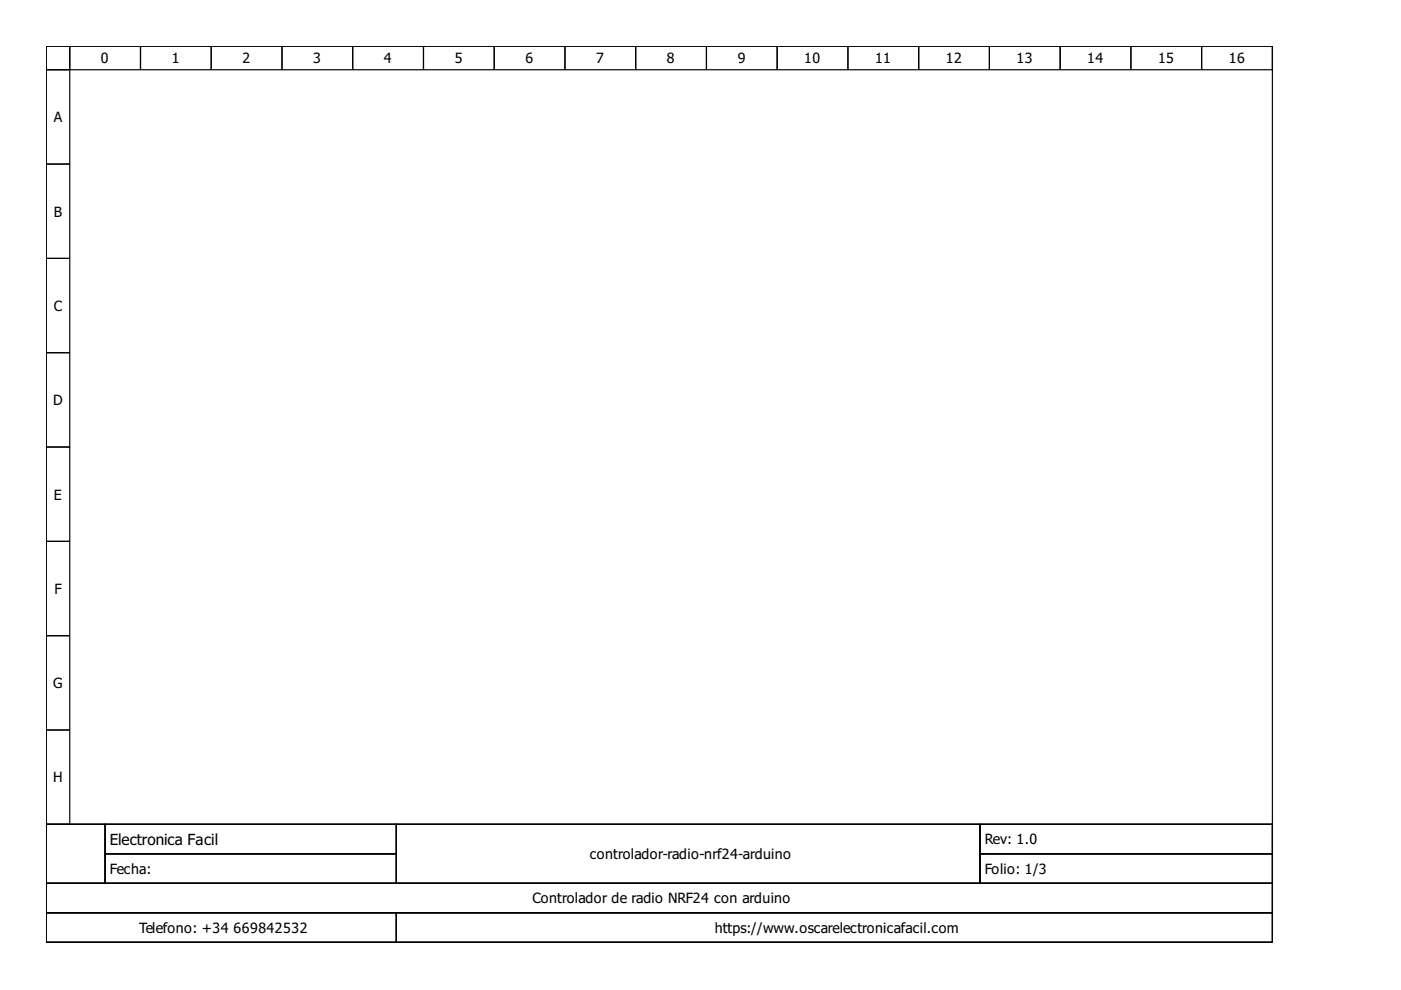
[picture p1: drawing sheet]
<svg xmlns="http://www.w3.org/2000/svg" width="297mm" height="210mm" viewBox="0 0 297 210" stroke-linecap="round" stroke-linejoin="round" font-family="sans-serif">
<defs><g id="words">
<text font-size="3.2" x="23.3" y="179.2">Electronica Facil</text>
<g font-size="3">
<text x="21.4" y="13.4">0</text>
<text x="36.4" y="13.4">1</text>
<text x="51.4" y="13.4">2</text>
<text x="66.4" y="13.4">3</text>
<text x="81.4" y="13.4">4</text>
<text x="96.4" y="13.4">5</text>
<text x="111.4" y="13.4">6</text>
<text x="126.4" y="13.4">7</text>
<text x="141.4" y="13.4">8</text>
<text x="156.4" y="13.4">9</text>
<text x="170.5" y="13.4">10</text>
<text x="185.5" y="13.4">11</text>
<text x="200.5" y="13.4">12</text>
<text x="215.5" y="13.4">13</text>
<text x="230.5" y="13.4">14</text>
<text x="245.5" y="13.4">15</text>
<text x="260.5" y="13.4">16</text>
<text x="11.4" y="25.9">A</text>
<text x="11.4" y="45.9">B</text>
<text x="11.4" y="65.9">C</text>
<text x="11.3" y="85.9">D</text>
<text x="11.4" y="105.9">E</text>
<text x="11.5" y="125.9">F</text>
<text x="11.3" y="145.9">G</text>
<text x="11.3" y="165.9">H</text>
<text x="208.8" y="179">Rev: 1.0</text>
<text x="23.3" y="185.3">Fecha:</text>
<text x="125" y="182.2">controlador-radio-nrf24-arduino</text>
<text x="208.8" y="185.3">Folio: 1/3</text>
<text x="112.9" y="191.5">Controlador de radio NRF24 con arduino</text>
<text x="29.5" y="197.8">Telefono: +34</text>
<text x="49.5" y="197.8">669842532</text>
<text x="151.5" y="197.8">https://www.oscarelectronicafacil.com</text>
</g>
</g></defs>
<g fill="none" stroke="#000" stroke-width=".25">
<path d="M9.8 9.8h260v165h-260zM9.8 9.8h5v5h-5zM9.8 14.8h5v20h-5zM14.8 9.8h15v5h-15zM29.8 9.8h15v5h-15zM44.8 9.8h15v5h-15zM59.8 9.8h15v5h-15zM74.8 9.8h15v5h-15zM89.8 9.8h15v5h-15zM104.8 9.8h15v5h-15zM119.8 9.8h15v5h-15zM134.8 9.8h15v5h-15z"/>
<path d="M149.8 9.8h15v5h-15zM164.8 9.8h15v5h-15zM179.8 9.8h15v5h-15zM194.8 9.8h15v5h-15zM209.8 9.8h15v5h-15zM224.8 9.8h15v5h-15zM239.8 9.8h15v5h-15zM254.8 9.8h15v5h-15zM9.8 34.8h5v20h-5zM9.8 54.8h5v20h-5zM9.8 74.8h5v20h-5zM9.8 94.8h5v20h-5z"/>
<path d="M9.8 114.8h5v20h-5zM9.8 134.8h5v20h-5zM9.8 154.8h5v20h-5zM9.8 174.8h260v25h-260zM9.8 174.8h12.5v12.5h-12.5zM22.3 174.8h61.7v6.2h-61.7zM84 174.8h123.8v12.5h-123.8zM207.8 174.8h62v6.2h-62zM9.8 187.3h260v6.2h-260zM9.8 193.5h74.2v6.3h-74.2zM22.3 181h61.7v6.3h-61.7zM84 193.5h185.8v6.3h-185.8z"/>
<path d="M207.8 181h62v6.3h-62z"/>
</g>
<use href="#words"/>
</svg>
